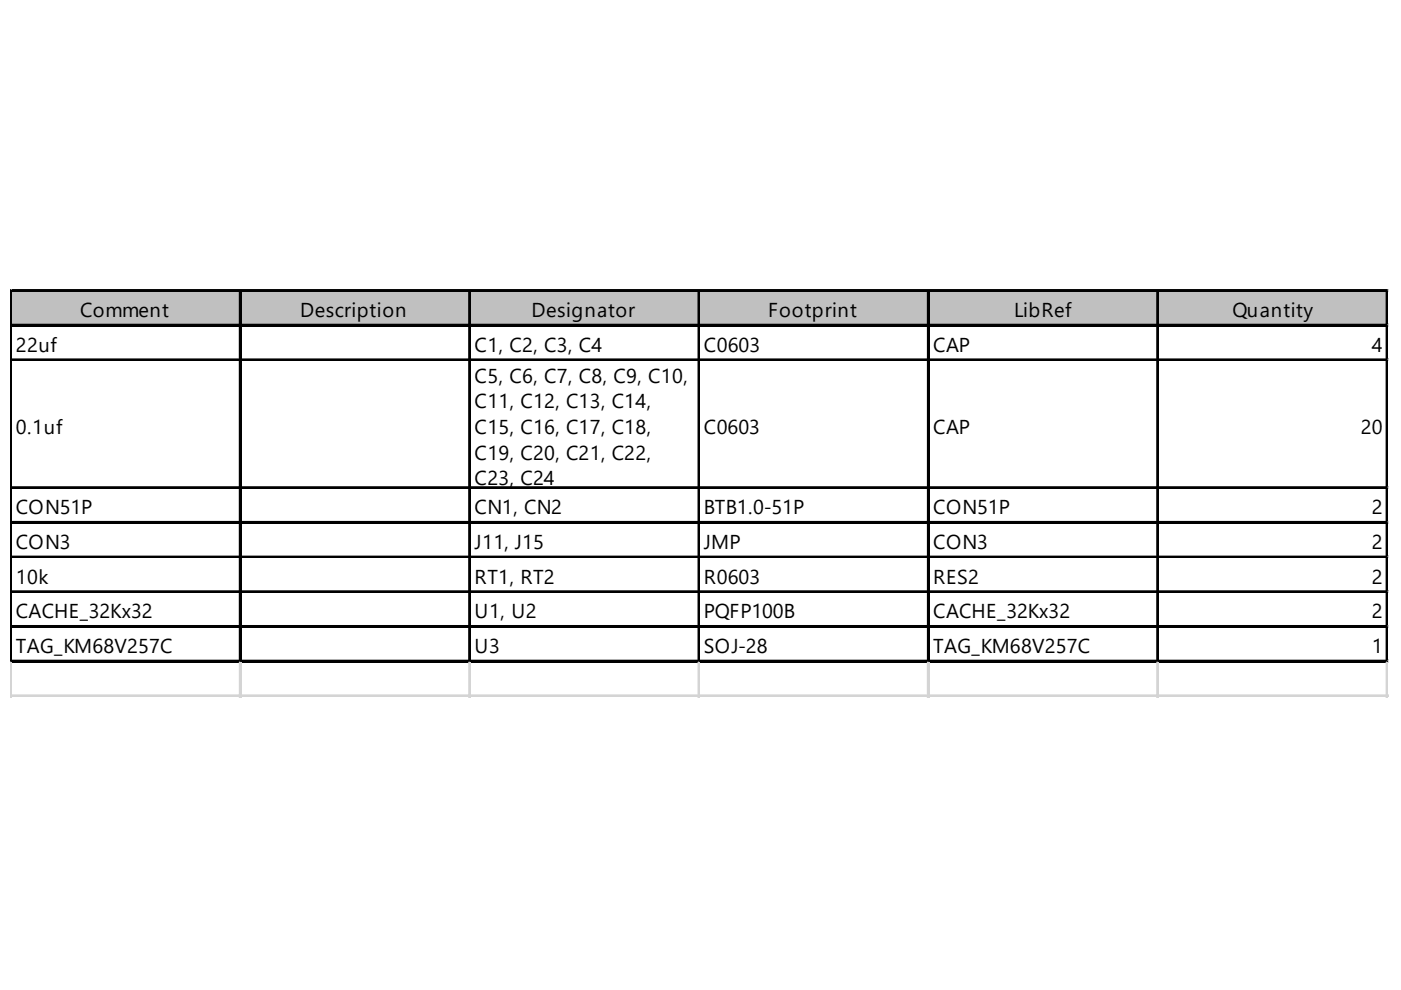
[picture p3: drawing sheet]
<svg xmlns="http://www.w3.org/2000/svg" width="297mm" height="210mm" viewBox="0 0 297 210" stroke-linecap="round" stroke-linejoin="round" font-family="sans-serif">
<defs><g id="words">
<g font-size="4.3">
<text x="17" y="67.2">Comment</text>
<text x="63.7" y="67.2">Description</text>
<text x="112.7" y="67.2">Designator</text>
<text x="162.9" y="67.2">Footprint</text>
<text x="215" y="67.2">LibRef</text>
<text x="261.3" y="67.2">Quantity</text>
<text x="3.4" y="74.6">22uf</text>
<text x="100.6" y="74.6">C1, C2, C3, C4</text>
<text x="149.3" y="74.6">C0603</text>
<text x="197.9" y="74.6">CAP</text>
<text x="290.9" y="74.6">4</text>
<text x="100.6" y="81.2">C5, C6, C7, C8, C9, C10,</text>
<text x="100.6" y="86.6">C11, C12, C13, C14,</text>
<text x="3.4" y="92">0.1uf</text>
<text x="100.6" y="92">C15, C16, C17, C18,</text>
<text x="149.3" y="92">C0603</text>
<text x="197.9" y="92">CAP</text>
<text x="288.5" y="92">20</text>
<text x="100.6" y="97.4">C19, C20, C21, C22,</text>
<text x="100.6" y="102.8">C23, C24</text>
<text x="3.4" y="109">CON51P</text>
<text x="100.6" y="109">CN1, CN2</text>
<text x="149.3" y="109">BTB1.0-51P</text>
<text x="197.9" y="109">CON51P</text>
<text x="290.9" y="109">2</text>
<text x="3.4" y="116.4">CON3</text>
<text x="100.6" y="116.4">J11, J15</text>
<text x="149.3" y="116.4">JMP</text>
<text x="197.9" y="116.4">CON3</text>
<text x="290.9" y="116.4">2</text>
<text x="3.4" y="123.8">10k</text>
<text x="100.6" y="123.8">RT1, RT2</text>
<text x="149.3" y="123.8">R0603</text>
<text x="197.9" y="123.8">RES2</text>
<text x="290.9" y="123.8">2</text>
<text x="3.4" y="131.1">CACHE_32Kx32</text>
<text x="100.6" y="131.1">U1, U2</text>
<text x="149.3" y="131.1">PQFP100B</text>
<text x="197.9" y="131.1">CACHE_32Kx32</text>
<text x="290.9" y="131.1">2</text>
<text x="3.4" y="138.5">TAG_KM68V257C</text>
<text x="100.6" y="138.5">U3</text>
<text x="149.3" y="138.5">SOJ-28</text>
<text x="197.9" y="138.5">TAG_KM68V257C</text>
<text x="290.9" y="138.5">1</text>
</g>
</g></defs>
<path d="M2.5 61.8h291.9v7.4h-291.9z" fill="#c0c0c0"/>
<g fill="none" stroke="#000" stroke-width=".39">
<path d="M2.2 61.5v78.9M2.4 61.5v78.9M2.6 61.5h291.8M2.6 61.7h291.8M2.6 68.8h291.8M2.6 69h291.8M2.6 76.2h291.8M2.6 76.4h291.8M50.8 61.9v78.5M51 61.9v78.5M99.5 61.9v78.5M99.6 61.9v78.5"/>
<path d="M148.1 61.9v78.5M148.3 61.9v78.5M196.7 61.9v78.5M196.9 61.9v78.5M245.3 61.9v78.5M245.5 61.9v78.5M294 61.9v78.5M294.2 61.9v78.5M2.6 103.3h291.8M2.6 103.5h291.8M2.6 110.6h291.8M2.6 110.8h291.8"/>
<path d="M2.6 118h291.8M2.6 118.2h291.8M2.6 125.4h291.8M2.6 125.5h291.8M2.6 132.7h291.8M2.6 132.9h291.8M2.6 140.1h291.8M2.6 140.3h291.8"/>
</g>
<g fill="none" stroke="#d4d4d4" stroke-width=".39">
<path d="M294.4 61.5h.1M2.2 140.4v7.5M2.4 140.4v7.5M50.8 140.4v7.5M51 140.4v7.5M99.5 140.4v7.5M99.6 140.4v7.5M148.1 140.4v7.5M148.3 140.4v7.5M196.7 140.4v7.5M196.9 140.4v7.5M245.3 140.4v7.5"/>
<path d="M245.5 140.4v7.5M294 140.4v7.5M294.2 140.4v7.5"/>
</g>
<path d="M294.4 61.5v.4z" fill="#d4d4d4"/>
<path d="M294.4 68.8h.1" fill="none" stroke="#d4d4d4" stroke-width=".39"/>
<path d="M294.4 68.8v.4z" fill="#d4d4d4"/>
<path d="M294.4 76.2h.1" fill="none" stroke="#d4d4d4" stroke-width=".39"/>
<path d="M294.4 76.2v.4z" fill="#d4d4d4"/>
<path d="M294.4 103.3h.1" fill="none" stroke="#d4d4d4" stroke-width=".39"/>
<path d="M294.4 103.3v.4z" fill="#d4d4d4"/>
<path d="M294.4 110.6h.1" fill="none" stroke="#d4d4d4" stroke-width=".39"/>
<path d="M294.4 110.6v.4z" fill="#d4d4d4"/>
<path d="M294.4 118h.1" fill="none" stroke="#d4d4d4" stroke-width=".39"/>
<path d="M294.4 118v.4z" fill="#d4d4d4"/>
<path d="M294.4 125.4h.1" fill="none" stroke="#d4d4d4" stroke-width=".39"/>
<path d="M294.4 125.4v.3z" fill="#d4d4d4"/>
<path d="M294.4 132.7h.1" fill="none" stroke="#d4d4d4" stroke-width=".39"/>
<path d="M294.4 132.7v.4z" fill="#d4d4d4"/>
<path d="M294.4 140.1h.1" fill="none" stroke="#d4d4d4" stroke-width=".39"/>
<path d="M294.4 140.1v.3z" fill="#d4d4d4"/>
<path d="M2.2 147.4h292.2M2.2 147.6h292.2" fill="none" stroke="#d4d4d4" stroke-width=".39"/>
<use href="#words"/>
</svg>
